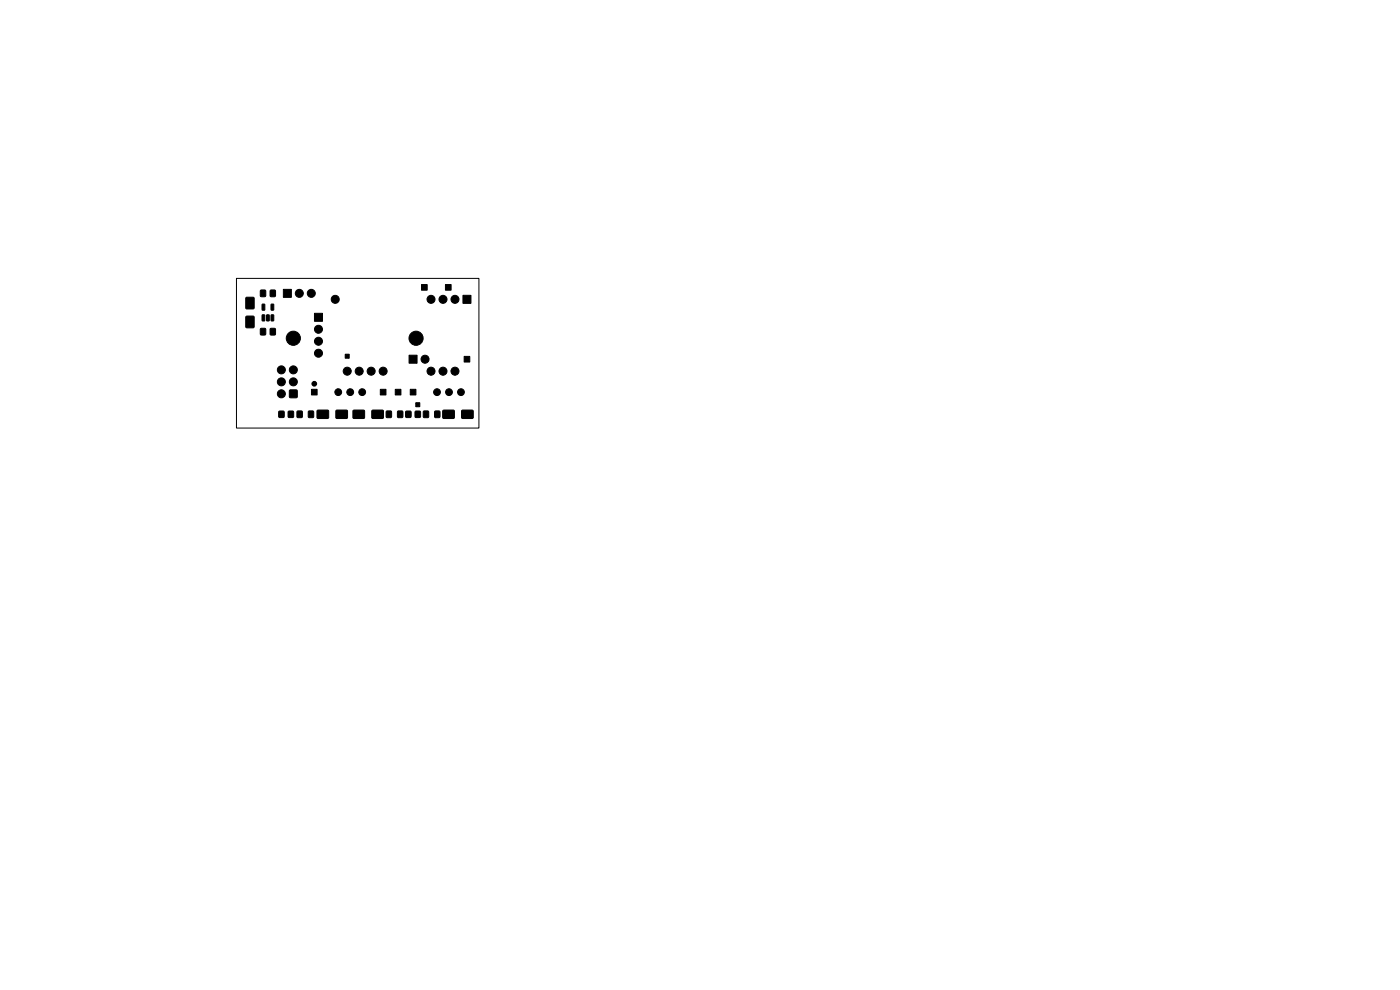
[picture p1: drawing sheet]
<svg xmlns="http://www.w3.org/2000/svg" width="297mm" height="210mm" viewBox="0 0 297 210" stroke-linecap="round" stroke-linejoin="round" font-family="sans-serif">
<g fill="#000" stroke="#000" stroke-width=".21">
<path d="M52.2 67.1h1.7v2.4h-1.7zM52.2 63.1h1.7v2.4h-1.7zM55.3 61.6h1v1.3h-1zM55.3 69.7h1v1.3h-1zM55.6 66.8l.6 .1-.1 1.2-.5-.1zM55.6 64.5l.6 .1-.1 1.2-.5-.1zM56.6 66.8l.5 .1-.1 1.2-.5-.1zM57.4 61.6h1v1.3h-1zM57.4 69.7h1v1.3h-1zM57.5 66.8l.6 .1-.1 1.2-.5-.1zM57.5 64.5l.6 .1-.1 1.2-.5-.1zM60.1 61.4h1.7v1.7h-1.7z"/>
<path d="M66.7 66.5h1.7v1.7h-1.7zM73.2 75.1h.9v.9h-.9zM86.8 75.4h1.7v1.6h-1.7zM89.4 60.4h1.2v1.2h-1.2zM94.5 60.4h1.2v1.2h-1.2zM98.2 62.7h1.7v1.6h-1.7zM98.5 75.6h1.2v1.2h-1.2zM59.2 87.3h1v1.2h-1zM61.2 87.3h1v1.2h-1zM63.1 87.2h1v1.3h-1zM61.5 82.8h1.5v1.5h-1.5zM65.5 87.2h1v1.3h-1z"/>
<path d="M66.1 82.6h1.2v1.2h-1.2zM67.3 87.1h2.4v1.6h-2.4zM71.3 87.1h2.4v1.6h-2.4zM74.9 87.1h2.4v1.6h-2.4zM78.9 87.1h2.4v1.6h-2.4zM80.7 82.6h1.2v1.2h-1.2zM82 87.2h1v1.3h-1zM83.9 82.6h1.2v1.2h-1.2zM84.4 87.2h1v1.3h-1zM86.1 87.3h1.1v1.2h-1.1zM87 82.6h1.2v1.2h-1.2zM88.1 87.3h1.1v1.2h-1.1z"/>
<path d="M88.2 85.4h.9v.9h-.9zM89.9 87.2h1v1.3h-1zM92.3 87.2h1v1.3h-1zM94 87.1h2.3v1.6h-2.3zM98 87.1h2.3v1.6h-2.3z"/>
<circle cx="59.7" cy="78.5" r=".5"/>
<circle cx="59.7" cy="78.5" r=".85"/>
<circle cx="61" cy="62.2" r=".5"/>
<circle cx="62.2" cy="71.8" r="1"/>
<circle cx="62.2" cy="78.5" r=".5"/>
<circle cx="62.2" cy="71.8" r="1.5"/>
<circle cx="62.2" cy="78.5" r=".85"/>
<circle cx="63.5" cy="62.2" r=".5"/>
<circle cx="63.5" cy="62.2" r=".85"/>
<circle cx="66" cy="62.2" r=".5"/>
<circle cx="66" cy="62.2" r=".85"/>
<circle cx="67.6" cy="72.4" r=".5"/>
<circle cx="67.6" cy="74.9" r=".5"/>
<circle cx="67.6" cy="67.3" r=".5"/>
<circle cx="67.6" cy="69.9" r=".5"/>
<circle cx="67.6" cy="74.9" r=".85"/>
<circle cx="67.6" cy="69.8" r=".85"/>
<circle cx="67.6" cy="72.4" r=".85"/>
<circle cx="71.1" cy="63.5" r=".5"/>
<circle cx="71.1" cy="63.5" r=".85"/>
<circle cx="73.7" cy="78.7" r=".5"/>
<circle cx="73.7" cy="75.6" r=".25"/>
<circle cx="73.7" cy="78.7" r=".85"/>
<circle cx="76.2" cy="78.7" r=".5"/>
<circle cx="76.2" cy="78.7" r=".85"/>
<circle cx="78.7" cy="78.7" r=".5"/>
<circle cx="78.7" cy="78.7" r=".85"/>
<circle cx="81.3" cy="78.7" r=".5"/>
<circle cx="81.3" cy="78.7" r=".85"/>
<circle cx="87.6" cy="76.2" r=".5"/>
<circle cx="88.3" cy="71.8" r="1"/>
<circle cx="88.3" cy="71.8" r="1.5"/>
<circle cx="90" cy="61" r=".4"/>
<circle cx="90.2" cy="76.2" r=".5"/>
<circle cx="90.2" cy="76.2" r=".85"/>
<circle cx="91.4" cy="63.5" r=".5"/>
<circle cx="91.4" cy="78.7" r=".5"/>
<circle cx="91.4" cy="78.7" r=".85"/>
<circle cx="91.4" cy="63.5" r=".85"/>
<circle cx="94" cy="63.5" r=".5"/>
<circle cx="94" cy="78.7" r=".5"/>
<circle cx="94" cy="63.5" r=".85"/>
<circle cx="94" cy="78.7" r=".85"/>
<circle cx="95.1" cy="61" r=".4"/>
<circle cx="96.5" cy="63.5" r=".5"/>
<circle cx="96.5" cy="78.7" r=".5"/>
<circle cx="96.5" cy="78.7" r=".85"/>
<circle cx="96.5" cy="63.5" r=".85"/>
<circle cx="99.1" cy="63.5" r=".5"/>
<circle cx="99.1" cy="76.2" r=".4"/>
<circle cx="59.7" cy="83.5" r=".5"/>
<circle cx="59.7" cy="81" r=".5"/>
<circle cx="59.7" cy="83.5" r=".85"/>
<circle cx="59.7" cy="81" r=".85"/>
<circle cx="62.2" cy="83.5" r=".5"/>
<circle cx="62.2" cy="81" r=".5"/>
<circle cx="62.2" cy="81" r=".85"/>
<circle cx="66.7" cy="81.4" r=".5"/>
<circle cx="66.7" cy="83.2" r=".4"/>
<circle cx="66.7" cy="81.4" r=".3"/>
<circle cx="71.8" cy="83.2" r=".72"/>
<circle cx="71.8" cy="83.2" r=".4"/>
<circle cx="74.3" cy="83.2" r=".72"/>
<circle cx="74.3" cy="83.2" r=".4"/>
<circle cx="76.8" cy="83.2" r=".72"/>
<circle cx="76.8" cy="83.2" r=".4"/>
<circle cx="81.3" cy="83.2" r=".4"/>
<circle cx="84.5" cy="83.2" r=".4"/>
<circle cx="87.6" cy="83.2" r=".4"/>
<circle cx="88.6" cy="85.9" r=".25"/>
<circle cx="92.7" cy="83.2" r=".72"/>
<circle cx="92.7" cy="83.2" r=".4"/>
<circle cx="95.2" cy="83.2" r=".72"/>
<circle cx="95.2" cy="83.2" r=".4"/>
<circle cx="97.8" cy="83.2" r=".72"/>
<circle cx="97.8" cy="83.2" r=".4"/>
</g>
<path d="M50.2 59.1h51.4v31.7h-51.4z" fill="none" stroke="#000" stroke-width=".21"/>
</svg>
